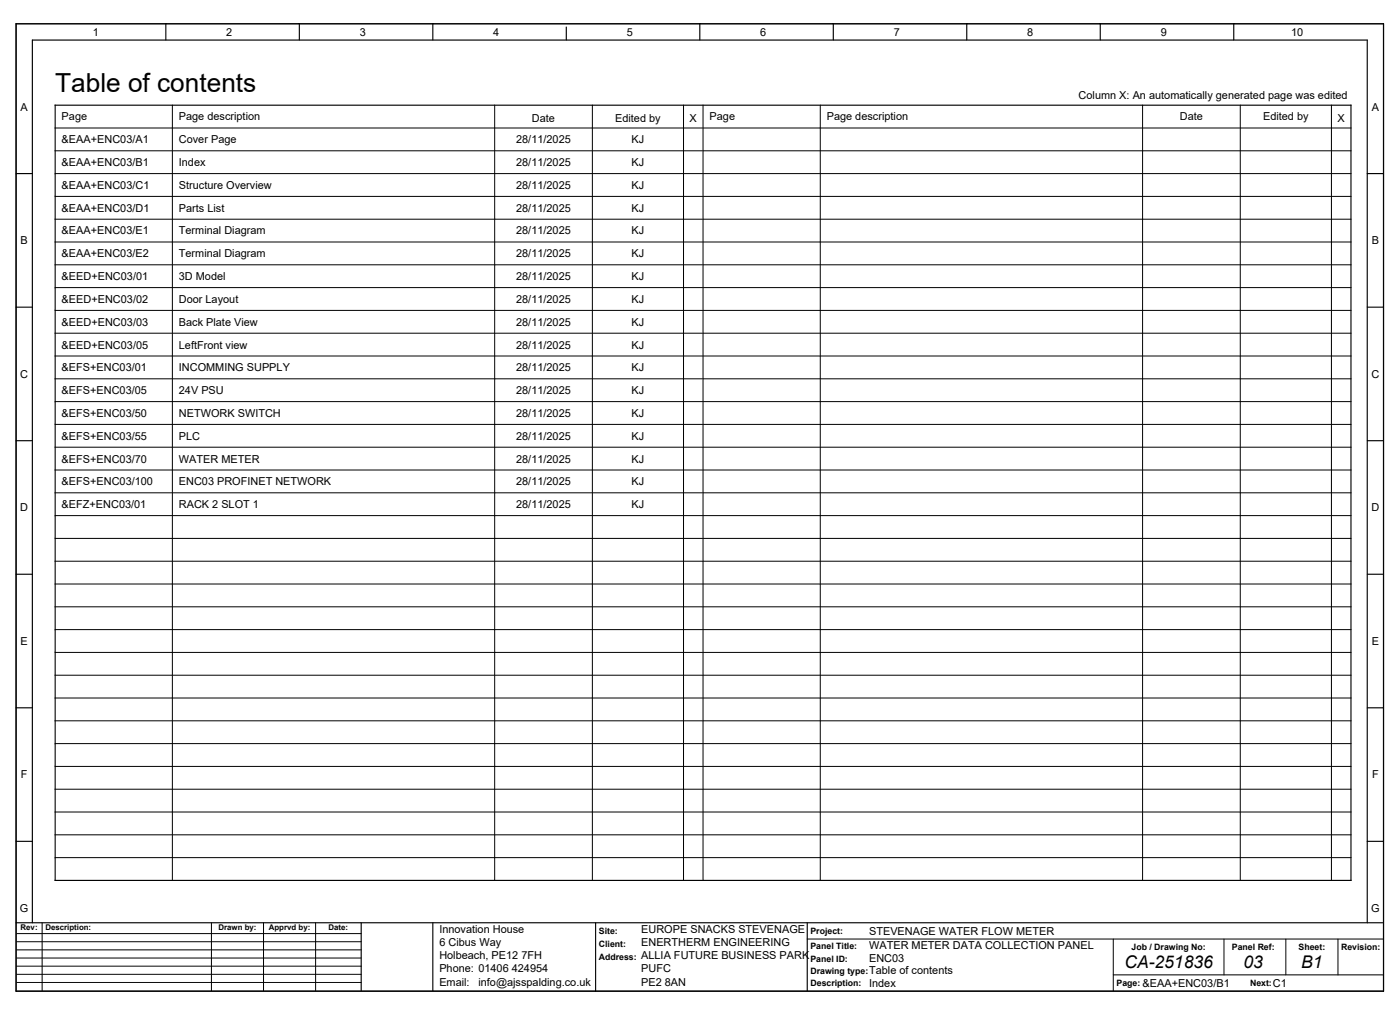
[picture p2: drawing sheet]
<svg xmlns="http://www.w3.org/2000/svg" width="430mm" height="311mm" viewBox="0 0 430 311" stroke-linecap="round" stroke-linejoin="round" font-family="sans-serif">
<defs><g id="words">
<text font-size="8.1" x="16.9" y="28.3">Table of contents</text>
<g font-size="5.4">
<text x="345.4" y="297.1">CA-251836</text>
<text x="382" y="297.1">03</text>
<text x="399.7" y="297.1">B1</text>
</g>
<g font-size="3.4">
<text x="28.5" y="11">1</text>
<text x="69.5" y="11">2</text>
<text x="110.5" y="11">3</text>
<text x="151.5" y="11">4</text>
<text x="192.5" y="11">5</text>
<text x="233.5" y="11">6</text>
<text x="274.5" y="11">7</text>
<text x="315.5" y="11">8</text>
<text x="356.5" y="11">9</text>
<text x="396.6" y="11">10</text>
<text x="6.3" y="34">A</text>
<text x="331.3" y="30.3">Column X: An automatically generated page was edited</text>
<text x="421.3" y="34">A</text>
<text x="18.9" y="37">Page</text>
<text x="54.9" y="37">Page description</text>
<text x="163.4" y="37.5">Date</text>
<text x="188.9" y="37.5">Edited by</text>
<text x="211.8" y="37.5">X</text>
<text x="217.9" y="37">Page</text>
<text x="253.9" y="37">Page description</text>
<text x="362.4" y="37">Date</text>
<text x="387.9" y="37">Edited by</text>
<text x="410.8" y="37.5">X</text>
<text x="18.9" y="44">&amp;EAA+ENC03/A1</text>
<text x="54.9" y="44">Cover Page</text>
<text x="158.5" y="44">28/11/2025</text>
<text x="194" y="44">KJ</text>
<text x="18.9" y="51">&amp;EAA+ENC03/B1</text>
<text x="54.9" y="51">Index</text>
<text x="158.5" y="51">28/11/2025</text>
<text x="194" y="51">KJ</text>
<text x="18.9" y="58">&amp;EAA+ENC03/C1</text>
<text x="54.9" y="58">Structure Overview</text>
<text x="158.5" y="58">28/11/2025</text>
<text x="194" y="58">KJ</text>
<text x="18.9" y="65">&amp;EAA+ENC03/D1</text>
<text x="54.9" y="65">Parts List</text>
<text x="158.5" y="65">28/11/2025</text>
<text x="194" y="65">KJ</text>
<text x="18.9" y="72">&amp;EAA+ENC03/E1</text>
<text x="54.9" y="72">Terminal Diagram</text>
<text x="158.5" y="72">28/11/2025</text>
<text x="194" y="72">KJ</text>
<text x="6.3" y="75">B</text>
<text x="421.3" y="75">B</text>
<text x="18.9" y="79">&amp;EAA+ENC03/E2</text>
<text x="54.9" y="79">Terminal Diagram</text>
<text x="158.5" y="79">28/11/2025</text>
<text x="194" y="79">KJ</text>
<text x="18.9" y="86">&amp;EED+ENC03/01</text>
<text x="54.9" y="86">3D Model</text>
<text x="158.5" y="86">28/11/2025</text>
<text x="194" y="86">KJ</text>
<text x="18.9" y="93">&amp;EED+ENC03/02</text>
<text x="54.9" y="93">Door Layout</text>
<text x="158.5" y="93">28/11/2025</text>
<text x="194" y="93">KJ</text>
<text x="18.9" y="100">&amp;EED+ENC03/03</text>
<text x="54.9" y="100">Back Plate View</text>
<text x="158.5" y="100">28/11/2025</text>
<text x="194" y="100">KJ</text>
<text x="18.9" y="107">&amp;EED+ENC03/05</text>
<text x="54.9" y="107">LeftFront view</text>
<text x="158.5" y="107">28/11/2025</text>
<text x="194" y="107">KJ</text>
<text x="18.9" y="114">&amp;EFS+ENC03/01</text>
<text x="54.9" y="114">INCOMMING SUPPLY</text>
<text x="158.5" y="114">28/11/2025</text>
<text x="194" y="114">KJ</text>
<text x="6.2" y="116">C</text>
<text x="421.2" y="116">C</text>
<text x="18.9" y="121">&amp;EFS+ENC03/05</text>
<text x="54.9" y="121">24V PSU</text>
<text x="158.5" y="121">28/11/2025</text>
<text x="194" y="121">KJ</text>
<text x="18.9" y="128">&amp;EFS+ENC03/50</text>
<text x="54.9" y="128">NETWORK SWITCH</text>
<text x="158.5" y="128">28/11/2025</text>
<text x="194" y="128">KJ</text>
<text x="18.9" y="135">&amp;EFS+ENC03/55</text>
<text x="54.9" y="135">PLC</text>
<text x="158.5" y="135">28/11/2025</text>
<text x="194" y="135">KJ</text>
<text x="18.9" y="142">&amp;EFS+ENC03/70</text>
<text x="54.9" y="142">WATER METER</text>
<text x="158.5" y="142">28/11/2025</text>
<text x="194" y="142">KJ</text>
<text x="18.9" y="149">&amp;EFS+ENC03/100</text>
<text x="54.9" y="149">ENC03 PROFINET NETWORK</text>
<text x="158.5" y="149">28/11/2025</text>
<text x="194" y="149">KJ</text>
<text x="18.9" y="156">&amp;EFZ+ENC03/01</text>
<text x="54.9" y="156">RACK 2 SLOT 1</text>
<text x="158.5" y="156">28/11/2025</text>
<text x="194" y="156">KJ</text>
<text x="6.2" y="157">D</text>
<text x="421.2" y="157">D</text>
<text x="6.3" y="198">E</text>
<text x="421.3" y="198">E</text>
<text x="6.4" y="239">F</text>
<text x="421.4" y="239">F</text>
<text x="6.1" y="280">G</text>
<text x="421.1" y="280">G</text>
<text x="134.9" y="286.6">Innovation House</text>
<text x="196.9" y="286.6">EUROPE SNACKS STEVENAGE</text>
<text x="266.9" y="287">STEVENAGE WATER FLOW METER</text>
<text x="134.9" y="290.6">6 Cibus Way</text>
<text x="196.9" y="290.6">ENERTHERM ENGINEERING</text>
<text x="266.9" y="291.5">WATER METER DATA COLLECTION PANEL</text>
<text x="134.9" y="294.6">Holbeach, PE12 7FH</text>
<text x="134.9" y="298.6">Phone: 01406 424954</text>
<text x="196.9" y="294.6">ALLIA FUTURE BUSINESS PARK</text>
<text x="196.9" y="298.6">PUFC</text>
<text x="266.9" y="299.1">Table of contents</text>
<text x="266.9" y="295.3">ENC03</text>
<text x="134.9" y="302.6">Email:</text>
<text x="146.9" y="302.6">info@ajsspalding.co.uk</text>
<text x="196.9" y="302.6">PE2 8AN</text>
<text x="266.9" y="303">Index</text>
<text x="350.9" y="303">&amp;EAA+ENC03/B1</text>
<text x="390.9" y="303">C1</text>
</g>
<g font-size="2.7">
<text x="183.9" y="286.7">Site:</text>
<text x="248.9" y="286.8">Project:</text>
<text x="183.9" y="290.7">Client:</text>
<text x="248.9" y="291.4">Panel Title:</text>
<text x="347.5" y="291.7">Job / Drawing No:</text>
<text x="378.4" y="291.7">Panel Ref:</text>
<text x="398.8" y="291.7">Sheet:</text>
<text x="411.9" y="291.7">Revision:</text>
<text x="183.9" y="294.7">Address:</text>
<text x="248.9" y="299">Drawing type:</text>
<text x="248.9" y="295.2">Panel ID:</text>
<text x="248.9" y="302.8">Description:</text>
<text x="342.9" y="302.8">Page:</text>
<text x="383.9" y="302.8">Next:</text>
</g>
<g font-size="2.4">
<text x="6.3" y="285.7">Rev:</text>
<text x="13.9" y="285.7">Description:</text>
<text x="67.1" y="285.7">Drawn by:</text>
<text x="82.6" y="285.7">Apprvd by:</text>
<text x="100.9" y="285.7">Date:</text>
</g>
</g></defs>
<g fill="none" stroke="#000" stroke-width=".35">
<path d="M4.9 7.3h420v297h-420zM50.9 7.3v5M91.9 7.3v5M132.9 7.3v5M173.9 8.3v4M214.9 7.3v5M255.9 7.3v5M296.9 7.3v5M337.9 7.3v5M378.9 7.3v5M16.9 32.3h398v238h-398zM4.9 53.3h5"/>
<path d="M419.9 53.3h5M4.9 94.3h5M419.9 94.3h5M4.9 135.3h5M419.9 135.3h5M4.9 176.3h5M419.9 176.3h5M4.9 217.3h5M419.9 217.3h5M4.9 258.3h5M419.9 258.3h5M4.9 283.3h420"/>
<path d="M9.9 283.3v-271h410v271M110.9 283.3v21M132.9 283.3v21M182.9 283.3v21M247.9 283.3v21"/>
</g>
<g fill="none" stroke="#000" stroke-width=".31">
<path d="M16.9 39.3h398M52.9 32.3v238M151.9 32.3v238M181.9 32.3v238M209.9 32.3v238M215.9 32.3v238M251.9 32.3v238M350.9 32.3v238M380.9 32.3v238M408.9 32.3v238M16.9 53.3h398M16.9 46.3h398"/>
<path d="M16.9 67.3h398M16.9 74.3h398M16.9 60.3h398M16.9 81.3h398M16.9 95.3h398M16.9 88.3h398M16.9 109.3h398M16.9 102.3h398M16.9 116.3h398M16.9 123.3h398M16.9 137.3h398M16.9 130.3h398"/>
<path d="M16.9 151.3h398M16.9 144.3h398M16.9 158.3h398M16.9 165.3h398M16.9 179.3h398M16.9 172.3h398M16.9 193.3h398M16.9 186.3h398M16.9 214.3h398M16.9 207.3h398M16.9 200.3h398M16.9 221.3h398"/>
<path d="M16.9 235.3h398M16.9 228.3h398M16.9 249.3h398M16.9 242.3h398M16.9 256.3h398M16.9 263.3h398M5.1 299.1h105.8M5.1 296.6h105.8M5.1 294.1h105.8M5.1 291.6h105.8M5.1 289.1h105.8M5.1 286.6h105.8"/>
<path d="M12.9 283.3v21M64.9 283.3v21M80.9 283.3v21M96.9 283.3v21M247.9 288.3h177M341.9 299.3h83M341.9 288.3v16M375.9 288.3v11M394.9 288.3v11M410.9 288.3v11M5.1 301.6h105.8"/>
</g>
<use href="#words"/>
</svg>
